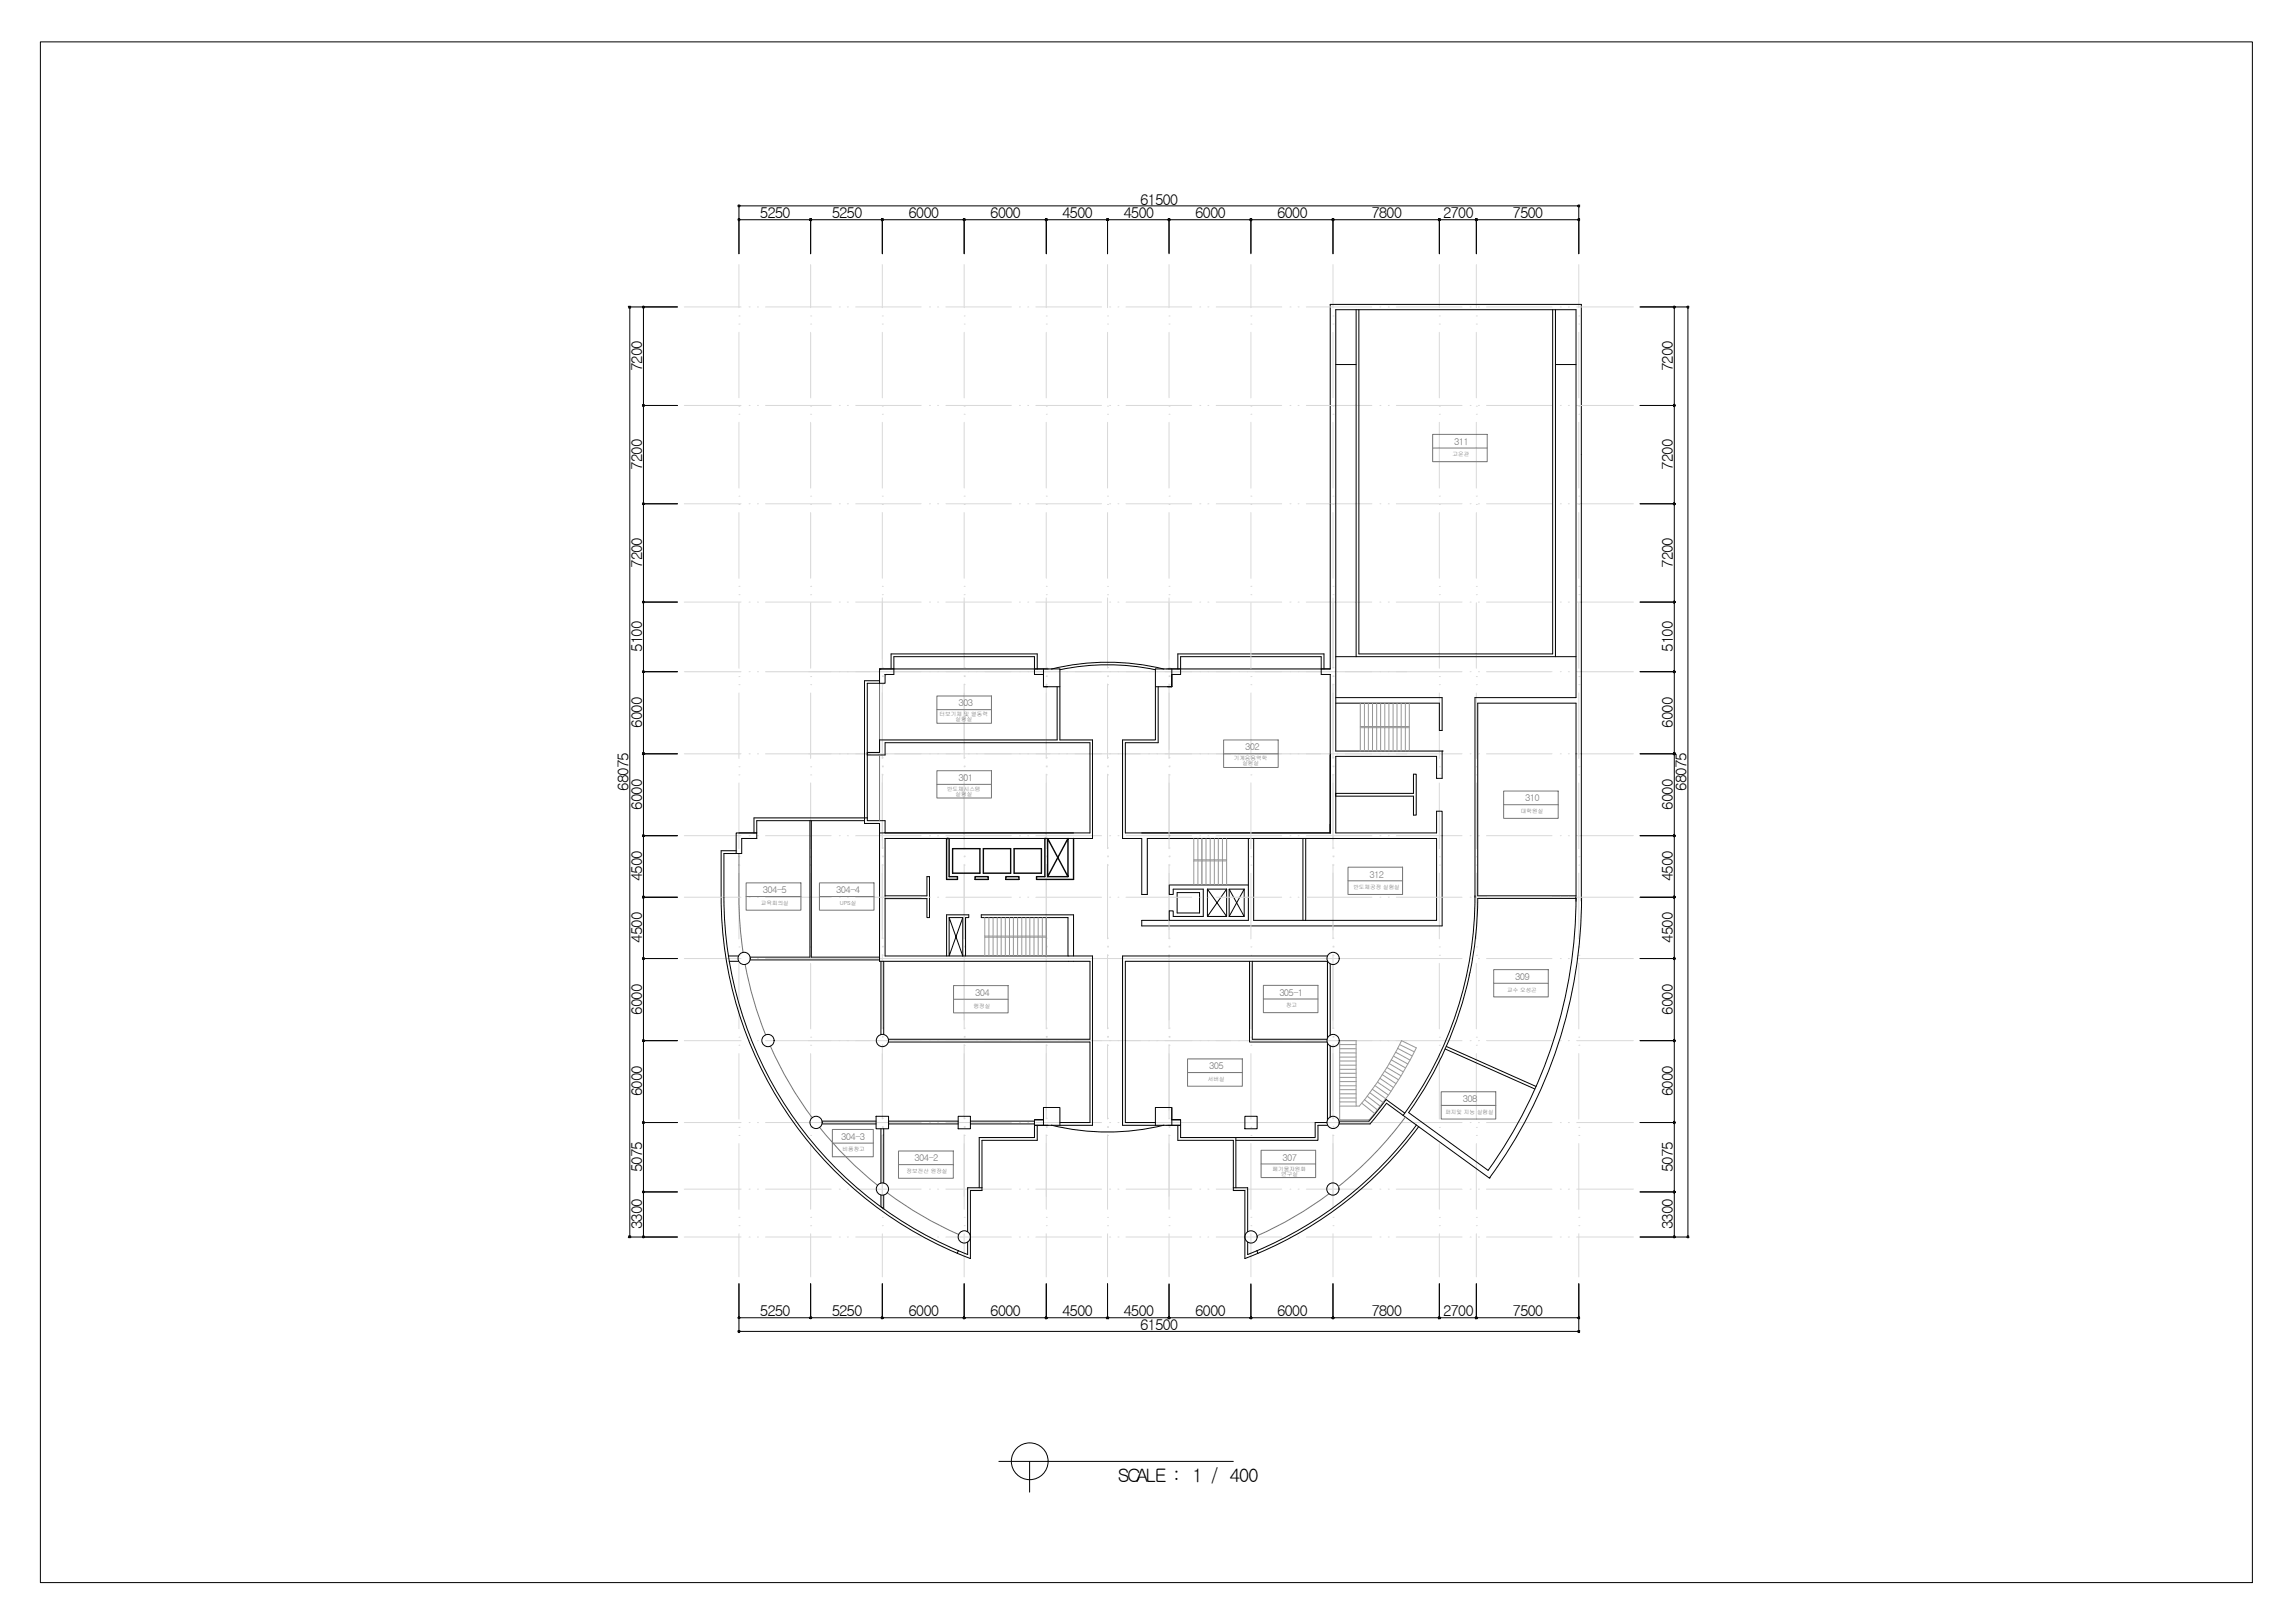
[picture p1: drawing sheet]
<svg xmlns="http://www.w3.org/2000/svg" width="420mm" height="297mm" viewBox="0 0 420 297" stroke-linecap="round" stroke-linejoin="round" font-family="sans-serif">
<defs><g id="words">
<text font-size="3.4" x="204.6" y="271.2">SCALE : 1 / 400</text>
<g font-size="2.7">
<text x="139.1" y="40">5250</text>
<text x="152.3" y="40">5250</text>
<text x="166.3" y="40">6000</text>
<text x="181.3" y="40">6000</text>
<text x="194.5" y="40">4500</text>
<text x="205.7" y="40">4500</text>
<text x="208.7" y="37.5">61500</text>
<text x="218.8" y="40">6000</text>
<text x="233.8" y="40">6000</text>
<text x="251.1" y="40">7800</text>
<text x="264.2" y="40">2700</text>
<text x="276.9" y="40">7500</text>
<text x="117.5" y="67.9" transform="rotate(-90 117.5 67.9)">7200</text>
<text x="306.3" y="67.9" transform="rotate(-90 306.3 67.9)">7200</text>
<text x="117.5" y="85.9" transform="rotate(-90 117.5 85.9)">7200</text>
<text x="306.3" y="85.9" transform="rotate(-90 306.3 85.9)">7200</text>
<text x="117.5" y="103.9" transform="rotate(-90 117.5 103.9)">7200</text>
<text x="306.3" y="103.9" transform="rotate(-90 306.3 103.9)">7200</text>
<text x="117.5" y="119.3" transform="rotate(-90 117.5 119.3)">5100</text>
<text x="306.3" y="119.3" transform="rotate(-90 306.3 119.3)">5100</text>
<text x="117.5" y="133.2" transform="rotate(-90 117.5 133.2)">6000</text>
<text x="306.3" y="133.2" transform="rotate(-90 306.3 133.2)">6000</text>
<text x="115" y="144.7" transform="rotate(-90 115 144.7)">68075</text>
<text x="117.5" y="148.2" transform="rotate(-90 117.5 148.2)">6000</text>
<text x="306.3" y="148.2" transform="rotate(-90 306.3 148.2)">6000</text>
<text x="308.8" y="144.7" transform="rotate(-90 308.8 144.7)">68075</text>
<text x="117.5" y="161.2" transform="rotate(-90 117.5 161.2)">4500</text>
<text x="306.3" y="161.2" transform="rotate(-90 306.3 161.2)">4500</text>
<text x="117.5" y="172.5" transform="rotate(-90 117.5 172.5)">4500</text>
<text x="306.3" y="172.5" transform="rotate(-90 306.3 172.5)">4500</text>
<text x="117.5" y="185.7" transform="rotate(-90 117.5 185.7)">6000</text>
<text x="306.3" y="185.7" transform="rotate(-90 306.3 185.7)">6000</text>
<text x="117.5" y="200.7" transform="rotate(-90 117.5 200.7)">6000</text>
<text x="306.3" y="200.7" transform="rotate(-90 306.3 200.7)">6000</text>
<text x="117.5" y="214.5" transform="rotate(-90 117.5 214.5)">5075</text>
<text x="306.3" y="214.5" transform="rotate(-90 306.3 214.5)">5075</text>
<text x="117.5" y="225" transform="rotate(-90 117.5 225)">3300</text>
<text x="306.3" y="225" transform="rotate(-90 306.3 225)">3300</text>
<text x="139.1" y="240.9">5250</text>
<text x="152.3" y="240.9">5250</text>
<text x="166.3" y="240.9">6000</text>
<text x="181.3" y="240.9">6000</text>
<text x="194.5" y="240.9">4500</text>
<text x="205.7" y="240.9">4500</text>
<text x="208.7" y="243.5">61500</text>
<text x="218.8" y="240.9">6000</text>
<text x="233.8" y="240.9">6000</text>
<text x="251.1" y="240.9">7800</text>
<text x="264.2" y="240.9">2700</text>
<text x="276.9" y="240.9">7500</text>
</g>
<g font-size="1.7" fill="#757575">
<text x="266.2" y="81.4">311</text>
<text x="175.5" y="129.3">303</text>
<text x="228" y="137.3">302</text>
<text x="175.5" y="143">301</text>
<text x="279.2" y="146.7">310</text>
<text x="250.7" y="160.6">312</text>
<text x="139.6" y="163.5">304-5</text>
<text x="153.1" y="163.5">304-4</text>
<text x="277.4" y="179.4">309</text>
<text x="178.5" y="182.3">304</text>
<text x="234.2" y="182.2">305-1</text>
<text x="221.3" y="195.7">305</text>
<text x="267.8" y="201.7">308</text>
<text x="154" y="208.6">304-3</text>
<text x="167.4" y="212.5">304-2</text>
<text x="234.8" y="212.4">307</text>
</g>
<g font-size="1" fill="#757575">
<text x="265.9" y="83.5">고운관</text>
<text x="172" y="131">터보기체 및 열동력</text>
<text x="174.9" y="132">실험실</text>
<text x="225.9" y="139.1">기계응용역학</text>
<text x="227.4" y="140.1">실험실</text>
<text x="173.4" y="144.7">반도체시스템</text>
<text x="174.9" y="145.7">실험실</text>
<text x="278.5" y="148.8">대학원실</text>
<text x="139.3" y="165.7">교육회의실</text>
<text x="153.7" y="165.7">UPS실</text>
<text x="247.8" y="162.8">반도체공정 실험실</text>
<text x="178.3" y="184.4">행정실</text>
<text x="235.4" y="184.4">창고</text>
<text x="275.9" y="181.5">교수 오성곤</text>
<text x="221.1" y="197.9">서버실</text>
<text x="264.6" y="203.9">퍼지및 지능 실험실</text>
<text x="154.2" y="210.7">비품창고</text>
<text x="166" y="214.7">정보전산 원장실</text>
<text x="233" y="214.2">폐기물자원화</text>
<text x="234.6" y="215.3">연구실</text>
</g>
</g></defs>
<!-- layer: WALL -->
<g fill="none" stroke="#000" stroke-width=".18">
<path d="M248.3 56.7v63.5M248.8 56.7v63h35.5v-63M284.8 56.7v63.5M244.5 66.7h3.8M284.8 66.7h3.7M161.1 122.5h.1M162 123.4v1.7h-1v-2.7h33v13h6v18.1h-38v21.5h38v31h-10.6h2.4M162 123.5h.1M162 123.4h1.6M163.6 122.4v1h-1.6M191 122.4v3.3h3M191.8 122.4h-2.4v1h1.6v2.3h.8"/>
<path d="M193.5 125.7v9.7h-32.5v2.3h-2.2v.5h3.2v-2.3h37.5v16.5h-37.5M211.5 125.7h3h-.7M212 125.7v10.2h-6v16.5h37.5v-1.6M213.8 122.4h2.3v1h-1.6M214.5 122.4v3.3v-2.3M214.5 123.4h1.6M241.9 123.4h1.6M243.5 123.4v29v-14.2M243.5 122.4h-1.6v1h1.6M243.5 122.4h-32v13h-6v18.1h3.5v10.2h1v-10.2h53v14.9h-33.5v-14.9M243.5 122.4v-66.7h46v109.2M244.5 127.7h19.5v6h-.5v-5h-19"/>
<path d="M244.5 120.2h44M264 137.5v5h-1v-4.1h-18.5v14h18.5v-3.9h1v21h-55v-1.1h19.5v-14.9M264 137.5h.1M264 137.5h-19.5v-80.8h44v71h-18.5v36.5M134.8 152.4h3.7v1.1h-2.7v2.7h-1zM135.3 152.4h3.2M135.8 153.5h2.7M148.3 150.2v25h-11M148.5 150.2v25h12.5M161 152.4h1v-2.2h-3.2v-.5h-.5v1h2.7v25.2h38.5v14.3h-36.9M238.5 153.5v14.9M239 153.5v14.9"/>
<path d="M244.5 145.2h14.3v-3.5h.5v7.5h-.5v-3.5h-14.3M133.4 175h1.8M133.5 175.9h1.7M137.3 175.7h23.7M161.3 175.9v13.5M161.8 175.9v13.5M162 164h7.7v-3.6h.5v7.5h-.5v-3.4h-7.7M173.3 175v-7.6h4.1v.5h-.6v7.1M173.8 167.9h2.5l-2.5 7.1v-7.1l2.5 7.1v-7.1M195.5 175v-7.1h-15.9v-.5h16.9v7.6M215.5 163.4h4.1v3.7h-4.1zM221.1 162.7l3.5 5h-3.5l3.5-5"/>
<path d="M221.1 162.7h3.5M221.1 162.7v5M224.6 162.7v5M225 162.7v5M227.8 162.7h-2.8l2.8 5h-2.8M227.8 162.7l-2.8 5M227.8 162.7v5M228.5 162h-14.4v1.7h.7v-1h5.5v5h-5.5v-1h-.7v1.8M228.8 175.9v14.8h14.1M229.3 175.9v14.3h13.6M243 175h-37.5v31h10.6v-1.1h-1.6M243.5 176.4v13"/>
<path d="M268.8 178.2h.1M270 163.9a67.2 67.2 0 0 1-13.1 40.2M270.3 164.2h.1M270.5 164.4a67.8 67.8 0 0 1-12.6 39.2M270.5 164.4h18M288.5 164.2a85.7 85.7 0 0 1-16.1 50l-14.5-10.6M288.5 164h-18v-35.3h18v36.2M289.5 164.2a86.8 86.8 0 0 1-16.8 51.4M162.6 190.7h36.9v14.7h-5.5M243 189.9v-14h-37v29.5h5.5M243 190.9v14M243.5 191.4v13"/>
<path d="M264.6 192l16.4 7.3M264.8 191.5l16.4 7.3M150.5 205.7h9.9M150.5 205.2h9.9M160.4 204.3h2.3v2.3h-2.3zM161.3 218.7v2.2l.5 .3v-2.5M161.3 206.6v9.9M161.8 206.6v9.9M162.7 205.7h12.7M162.7 205.2h12.7M175.4 204.3h2.3v2.3h-2.3zM177.7 205.7h11.7"/>
<path d="M177.7 205.2h11.7M189.4 204.9h1.6M191 204.9h-1.6v1.1M191 204.9v-2.2v3.3M191.8 202.7h-.8h3v3.3M211.5 206v-3.3h3v3.3M213.8 202.7h.7v2.2M213.8 206h2.3M214.5 204.9h1.6M227.9 204.3h2.3v2.3h-2.3zM242.9 205.4h-2.1v2.8h-14.5M243 206h-1.7v2.7h-15"/>
<path d="M245.1 205.7h5.8M245.1 205.2h5.5M253.7 201.2l3.5 2.5M253.8 201.2l-3.2 4M253.8 201.9l-3 3.8M253.9 201.9l18.8 13.7M272.7 215.6h.1M177.2 227.3v2.3l-1.7-.7-.3 .5M177.2 225.4v-8h2.6v.5h-2.1v12.4l-2.4-.9M228.4 225.4v-8h-2.6v.5h2.1v12.4l2.4-.9M228.4 227.3v2.3l1.7-.7M230.1 228.9l.2 .5"/>
<circle cx="136.2" cy="175.4" r="1.12"/>
<circle cx="244.1" cy="175.4" r="1.12"/>
<circle cx="140.6" cy="190.4" r="1.12"/>
<circle cx="161.6" cy="190.4" r="1.12"/>
<circle cx="244.1" cy="190.4" r="1.12"/>
<circle cx="149.4" cy="205.4" r="1.12"/>
<circle cx="161.6" cy="217.6" r="1.12"/>
<circle cx="244" cy="217.6" r="1.12"/>
<circle cx="244.1" cy="205.4" r="1.12"/>
<circle cx="176.5" cy="226.4" r="1.12"/>
<circle cx="229" cy="226.4" r="1.12"/>
</g>
<!-- layer: CEN -->
<g fill="none" stroke="#d9d9d9" stroke-width=".18">
<path d="M125.3 56.2h10.4M135.3 59.3h.1M135.3 57.8h.1M135.3 48.4v7.9M137.1 56.2h.1M138.7 56.2h.1M140.2 56.2h12M148.4 59.3h.1M148.4 57.8h.1M148.4 48.4v7.9M153.7 56.2h.1M155.1 56.2h.1"/>
<path d="M156.7 56.2h11.9M161.5 59.3h.1M161.5 57.8h.1M161.5 48.4v7.9M170.2 56.2h.1M171.6 56.2h.1M173.2 56.2h12M176.5 59.3h.1M176.5 57.8h.1M176.5 48.4v7.9M186.6 56.2h.1M188.2 56.2h.1"/>
<path d="M189.6 56.2h12.1M191.5 59.3h.1M191.5 57.8h.1M191.5 48.4v7.9M202.8 59.3h.1M202.8 57.8h.1M202.8 48.4v7.9M203.1 56.2h.1M204.7 56.2h.1M206.1 56.2h12.1M214 59.3h.1M214 57.8h.1"/>
<path d="M214 48.4v7.9M219.7 56.2h.1M221.1 56.2h.1M222.7 56.2h11.9M229 59.3h.1M229 57.8h.1M229 48.4v7.9M236.2 56.2h.1M237.6 56.2h.1M239.2 56.2h11.9M244 59.3h.1M244 57.8h.1"/>
<path d="M244 48.4v7.9M252.6 56.2h.1M254.2 56.2h.1M255.6 56.2h12.1M263.5 59.3h.1M263.5 57.8h.1M263.5 48.4v7.9M269.1 56.2h.1M270.3 59.3h.1M270.3 57.8h.1M270.3 48.4v7.9M270.7 56.2h.1"/>
<path d="M272.1 56.2h12M285.7 56.2h.1M287.1 56.2h.1M288.7 56.2h10.3M289 59.3h.1M289 57.8h.1M289 48.4v7.9M125.3 74.2h10.4M135.3 75.8h.1M135.3 74.3h.1M135.3 60.8v12M135.3 77.3v12"/>
<path d="M137.1 74.2h.1M138.7 74.2h.1M140.2 74.2h12M148.4 75.8h.1M148.4 74.3h.1M148.4 60.8v12M148.4 77.3v12M153.7 74.2h.1M155.1 74.2h.1M156.7 74.2h11.9M161.5 75.8h.1M161.5 74.3h.1"/>
<path d="M161.5 60.8v12M161.5 77.3v12M170.2 74.2h.1M171.6 74.2h.1M173.2 74.2h12M176.5 75.8h.1M176.5 74.3h.1M176.5 60.8v12M176.5 77.3v12M186.6 74.2h.1M188.2 74.2h.1M189.6 74.2h12.1"/>
<path d="M191.5 75.8h.1M191.5 74.3h.1M191.5 60.8v12M191.5 77.3v12M202.8 75.8h.1M202.8 74.3h.1M202.8 60.8v12M202.8 77.3v12M203.1 74.2h.1M204.7 74.2h.1M206.1 74.2h12.1M214 75.8h.1"/>
<path d="M214 74.3h.1M214 60.8v12M214 77.3v12M219.7 74.2h.1M221.1 74.2h.1M222.7 74.2h11.9M229 75.8h.1M229 74.3h.1M229 60.8v12M229 77.3v12M236.2 74.2h.1M237.6 74.2h.1"/>
<path d="M239.2 74.2h11.9M244 75.8h.1M244 74.3h.1M244 60.8v12M244 77.3v12M252.6 74.2h.1M254.2 74.2h.1M255.6 74.2h12.1M263.5 75.8h.1M263.5 74.3h.1M263.5 60.8v12M263.5 77.3v12"/>
<path d="M269.1 74.2h.1M270.3 75.8h.1M270.3 74.3h.1M270.3 60.8v12M270.3 77.3v12M270.7 74.2h.1M272.1 74.2h12M285.7 74.2h.1M287.1 74.2h.1M288.7 74.2h10.3M289 75.8h.1M289 74.3h.1"/>
<path d="M289 60.8v12M289 77.3v12M125.3 92.2h10.4M135.3 92.3h.1M135.3 90.8h.1M135.3 93.8v12M137.1 92.2h.1M138.7 92.2h.1M140.2 92.2h12M148.4 92.3h.1M148.4 90.8h.1M148.4 93.8v12"/>
<path d="M153.7 92.2h.1M155.1 92.2h.1M156.7 92.2h11.9M161.5 92.3h.1M161.5 90.8h.1M161.5 93.8v12M170.2 92.2h.1M171.6 92.2h.1M173.2 92.2h12M176.5 92.3h.1M176.5 90.8h.1M176.5 93.8v12"/>
<path d="M186.6 92.2h.1M188.2 92.2h.1M189.6 92.2h12.1M191.5 92.3h.1M191.5 90.8h.1M191.5 93.8v12M202.8 92.3h.1M202.8 90.8h.1M202.8 93.8v12M203.1 92.2h.1M204.7 92.2h.1M206.1 92.2h12.1"/>
<path d="M214 92.3h.1M214 90.8h.1M214 93.8v12M219.7 92.2h.1M221.1 92.2h.1M222.7 92.2h11.9M229 92.3h.1M229 90.8h.1M229 93.8v12M236.2 92.2h.1M237.6 92.2h.1M239.2 92.2h11.9"/>
<path d="M244 92.3h.1M244 90.8h.1M244 93.8v12M252.6 92.2h.1M254.2 92.2h.1M255.6 92.2h12.1M263.5 92.3h.1M263.5 90.8h.1M263.5 93.8v12M269.1 92.2h.1M270.3 92.3h.1M270.3 90.8h.1"/>
<path d="M270.3 93.8v12M270.7 92.2h.1M272.1 92.2h12M285.7 92.2h.1M287.1 92.2h.1M288.7 92.2h10.3M289 92.3h.1M289 90.8h.1M289 93.8v12M125.3 110.2h10.4M135.3 108.8h.1M135.3 107.3h.1"/>
<path d="M135.3 110.3v12M137.1 110.2h.1M138.7 110.2h.1M140.2 110.2h12M148.4 108.8h.1M148.4 107.3h.1M148.4 110.3v12M153.7 110.2h.1M155.1 110.2h.1M156.7 110.2h11.9M161.5 108.8h.1M161.5 107.3h.1"/>
<path d="M161.5 109.4v12.9M170.2 110.2h.1M171.6 110.2h.1M173.2 110.2h12M176.5 108.8h.1M176.5 107.3h.1M176.5 109.4v12.9M186.6 110.2h.1M188.2 110.2h.1M189.6 110.2h12.1M191.5 108.8h.1M191.5 107.3h.1"/>
<path d="M191.5 109.4v12.9M202.8 108.8h.1M202.8 107.3h.1M202.8 109.4v12.9M203.1 110.2h.1M204.7 110.2h.1M206.1 110.2h12.1M214 108.8h.1M214 107.3h.1M214 109.4v12.9M219.7 110.2h.1M221.1 110.2h.1"/>
<path d="M222.7 110.2h11.9M229 108.8h.1M229 107.3h.1M229 110.3v12M236.2 110.2h.1M237.6 110.2h.1M239.2 110.2h11.9M244 108.8h.1M244 107.3h.1M244 109.4v12.9M252.6 110.2h.1M254.2 110.2h.1"/>
<path d="M255.6 110.2h12.1M263.5 108.8h.1M263.5 107.3h.1M263.5 110.3v12M269.1 110.2h.1M270.3 108.8h.1M270.3 107.3h.1M270.3 110.3v12M270.7 110.2h.1M272.1 110.2h12M285.7 110.2h.1M287.1 110.2h.1"/>
<path d="M288.7 110.2h10.3M289 108.8h.1M289 107.3h.1M289 110.3v12M125.3 138h10.4M125.3 122.9h10.4M135.3 125.3h.1M135.3 123.8h.1M135.3 126.8v12M137.1 122.9h.1M137.1 138h.1M138.7 122.9h.1"/>
<path d="M138.7 138h.1M140.2 138h127.5M140.2 122.9h127.5M148.4 125.3h.1M148.4 123.8h.1M148.4 126.8v12M153.7 122.9h.1M153.7 138h.1M155.1 122.9h.1M155.1 138h.1M160.8 138h.1M160.8 122.9h.1"/>
<path d="M161.5 125.3h.1M161.5 123.8h.1M161.5 138.7h.1M161.5 123.7h.1M161.5 122.2h.1M161.5 125.2v13.6M162.3 138h.1M162.3 122.9h.1M170.2 122.9h.1M170.2 138h.1M171.6 122.9h.1M171.6 138h.1"/>
<path d="M176.5 125.3h.1M176.5 123.8h.1M176.5 138.7h.1M176.5 123.7h.1M176.5 122.2h.1M176.5 125.2v13.6M177.3 138h.1M177.3 122.9h.1M178.8 138h.1M178.8 122.9h.1M186.6 122.9h.1M186.6 138h.1"/>
<path d="M188.2 122.9h.1M188.2 138h.1M191.5 125.3h.1M191.5 123.8h.1M191.5 138.7h.1M191.5 123.7h.1M191.5 122.2h.1M191.5 125.2v13.6M193.8 138h.1M193.8 122.9h.1M195.3 138h.1M195.3 122.9h.1"/>
<path d="M202.8 125.3h.1M202.8 123.8h.1M202.8 138.7h.1M202.8 123.7h.1M202.8 122.2h.1M202.8 125.2v13.6M203.1 122.9h.1M203.1 138h.1M204.7 122.9h.1M204.7 138h.1M210.3 138h.1M210.3 122.9h.1"/>
<path d="M211.8 138h.1M211.8 122.9h.1M214 125.3h.1M214 123.8h.1M214 138.7h.1M214 123.7h.1M214 122.2h.1M214 125.2v13.6M219.7 122.9h.1M219.7 138h.1M221.1 122.9h.1M221.1 138h.1"/>
<path d="M226.8 138h.1M226.8 122.9h.1M228.3 138h.1M228.3 122.9h.1M229 125.3h.1M229 123.8h.1M229 126.8v12M236.2 122.9h.1M236.2 138h.1M237.6 122.9h.1M237.6 138h.1M243.3 138h.1"/>
<path d="M243.3 122.9h.1M244 125.3h.1M244 123.8h.1M244 138.7h.1M244 123.7h.1M244 122.2h.1M244 125.2v13.6M244.8 138h.1M244.8 122.9h.1M252.6 122.9h.1M252.6 138h.1M254.2 122.9h.1"/>
<path d="M254.2 138h.1M263.5 125.3h.1M263.5 123.8h.1M263.5 126.8v12M269.1 122.9h.1M269.1 138h.1M270.3 125.3h.1M270.3 123.8h.1M270.3 126.8v12M270.7 122.9h.1M270.7 138h.1M272.1 138h12"/>
<path d="M272.1 122.9h12M285.7 122.9h.1M285.7 138h.1M287.1 122.9h.1M287.1 138h.1M288.7 138h10.3M288.7 122.9h10.3M289 125.3h.1M289 123.8h.1M289 126.8v12M125.3 153h10.4M135.3 158.3h.1"/>
<path d="M135.3 156.8h.1M135.3 141.8h.1M135.3 140.3h.1M135.3 143.3v12M135.3 159.8v12M137.1 153h.1M138.7 153h.1M140.2 153h12M148.4 158.3h.1M148.4 156.8h.1M148.4 141.8h.1M148.4 140.3h.1"/>
<path d="M148.4 143.3v12M148.4 159.8v12M153.7 153h.1M155.1 153h.1M156.7 153h11.9M161.5 158.3h.1M161.5 156.8h.1M161.5 141.8h.1M161.5 140.3h.1M161.5 156.7h.1M161.5 155.2h.1M161.5 140.2h.1"/>
<path d="M161.5 141.7v13.6M161.5 158.2v13.6M170.2 153h.1M171.6 153h.1M173.2 153h12M176.5 158.3h.1M176.5 156.8h.1M176.5 141.8h.1M176.5 140.3h.1M176.5 156.7h.1M176.5 155.2h.1M176.5 140.2h.1"/>
<path d="M176.5 141.7v13.6M176.5 158.2v13.6M186.6 153h.1M188.2 153h.1M189.6 153h12.1M191.5 158.3h.1M191.5 156.8h.1M191.5 141.8h.1M191.5 140.3h.1M191.5 156.7h.1M191.5 155.2h.1M191.5 140.2h.1"/>
<path d="M191.5 141.7v13.6M191.5 158.2v13.6M202.8 158.3h.1M202.8 156.8h.1M202.8 141.8h.1M202.8 140.3h.1M202.8 156.7h.1M202.8 155.2h.1M202.8 140.2h.1M202.8 141.7v13.6M202.8 158.2v13.6M203.1 153h.1"/>
<path d="M204.7 153h.1M206.1 153h12.1M214 158.3h.1M214 156.8h.1M214 141.8h.1M214 140.3h.1M214 156.7h.1M214 155.2h.1M214 140.2h.1M214 141.7v13.6M214 158.2v13.6M219.7 153h.1"/>
<path d="M221.1 153h.1M222.7 153h11.9M229 158.3h.1M229 156.8h.1M229 141.8h.1M229 140.3h.1M229 143.3v12M229 159.8v12M236.2 153h.1M237.6 153h.1M239.2 153h11.9M244 158.3h.1"/>
<path d="M244 156.8h.1M244 141.8h.1M244 140.3h.1M244 156.7h.1M244 155.2h.1M244 140.2h.1M244 141.7v13.6M244 158.2v13.6M252.6 153h.1M254.2 153h.1M255.6 153h12.1M263.5 158.3h.1"/>
<path d="M263.5 156.8h.1M263.5 141.8h.1M263.5 140.3h.1M263.5 143.3v12M263.5 159.8v12M269.1 153h.1M270.3 158.3h.1M270.3 156.8h.1M270.3 141.8h.1M270.3 140.3h.1M270.3 143.3v12M270.3 159.8v12"/>
<path d="M270.7 153h.1M272.1 153h12M285.7 153h.1M287.1 153h.1M288.7 153h10.3M289 158.3h.1M289 156.8h.1M289 141.8h.1M289 140.3h.1M289 143.3v12M289 159.8v12M125.3 175.4h10.4"/>
<path d="M125.3 164.2h10.4M135.3 174.8h.1M135.3 173.3h.1M135.3 176.3v12M137.1 175.4h.1M137.1 164.2h.1M138.7 175.4h.1M138.7 164.2h.1M140.2 175.4h127.5M140.2 164.2h12M148.4 174.8h.1M148.4 173.3h.1"/>
<path d="M148.4 176.3v12M153.7 175.4h.1M153.7 164.2h.1M155.1 175.4h.1M155.1 164.2h.1M156.7 164.2h11.9M160.8 175.4h.1M161.5 174.8h.1M161.5 173.3h.1M161.5 173.2h.1M161.5 171.7h.1M161.5 174.7v13.6"/>
<path d="M162.3 175.4h.1M170.2 175.4h.1M170.2 164.2h.1M171.6 175.4h.1M171.6 164.2h.1M173.2 164.2h12M176.5 174.8h.1M176.5 173.3h.1M176.5 173.2h.1M176.5 171.7h.1M176.5 174.7v13.6M177.3 175.4h.1"/>
<path d="M178.8 175.4h.1M186.6 175.4h.1M186.6 164.2h.1M188.2 175.4h.1M188.2 164.2h.1M189.6 164.2h12.1M191.5 174.8h.1M191.5 173.3h.1M191.5 173.2h.1M191.5 171.7h.1M191.5 174.7v13.6M193.8 175.4h.1"/>
<path d="M195.3 175.4h.1M202.8 174.8h.1M202.8 173.3h.1M202.8 173.2h.1M202.8 171.7h.1M202.8 174.7v13.6M203.1 175.4h.1M203.1 164.2h.1M204.7 175.4h.1M204.7 164.2h.1M206.1 164.2h12.1M210.3 175.4h.1"/>
<path d="M211.8 175.4h.1M214 174.8h.1M214 173.3h.1M214 173.2h.1M214 171.7h.1M214 174.7v13.6M219.7 175.4h.1M219.7 164.2h.1M221.1 175.4h.1M221.1 164.2h.1M222.7 164.2h11.9M226.8 175.4h.1"/>
<path d="M228.3 175.4h.1M229 174.8h.1M229 173.3h.1M229 176.3v12M236.2 175.4h.1M236.2 164.2h.1M237.6 175.4h.1M237.6 164.2h.1M239.2 164.2h11.9M243.3 175.4h.1M244 174.8h.1M244 173.3h.1"/>
<path d="M244 173.2h.1M244 171.7h.1M244 174.7v13.6M244.8 175.4h.1M252.6 175.4h.1M252.6 164.2h.1M254.2 175.4h.1M254.2 164.2h.1M255.6 164.2h12.1M263.5 174.8h.1M263.5 173.3h.1M263.5 176.3v12"/>
<path d="M269.1 175.4h.1M269.1 164.2h.1M270.3 174.8h.1M270.3 173.3h.1M270.3 176.3v12M270.7 175.4h.1M270.7 164.2h.1M272.1 175.4h12M272.1 164.2h12M285.7 175.4h.1M285.7 164.2h.1M287.1 175.4h.1"/>
<path d="M287.1 164.2h.1M288.7 175.4h10.3M288.7 164.2h10.3M289 174.8h.1M289 173.3h.1M289 176.3v12M125.3 190.5h10.4M135.3 191.3h.1M135.3 189.8h.1M135.3 192.8v12M137.1 190.5h.1M138.7 190.5h.1"/>
<path d="M140.2 190.5h127.5M148.4 191.3h.1M148.4 189.8h.1M148.4 192.8v12M153.7 190.5h.1M155.1 190.5h.1M160.8 190.5h.1M161.5 191.3h.1M161.5 189.8h.1M161.5 189.7h.1M161.5 188.2h.1M161.5 191.2v13.6"/>
<path d="M162.3 190.5h.1M170.2 190.5h.1M171.6 190.5h.1M176.5 191.3h.1M176.5 189.8h.1M176.5 189.7h.1M176.5 188.2h.1M176.5 191.2v13.6M177.3 190.5h.1M178.8 190.5h.1M186.6 190.5h.1M188.2 190.5h.1"/>
<path d="M191.5 191.3h.1M191.5 189.8h.1M191.5 189.7h.1M191.5 188.2h.1M191.5 191.2v13.6M193.8 190.5h.1M195.3 190.5h.1M202.8 191.3h.1M202.8 189.8h.1M202.8 189.7h.1M202.8 188.2h.1M202.8 191.2v13.6"/>
<path d="M203.1 190.5h.1M204.7 190.5h.1M210.3 190.5h.1M211.8 190.5h.1M214 191.3h.1M214 189.8h.1M214 189.7h.1M214 188.2h.1M214 191.2v13.6M219.7 190.5h.1M221.1 190.5h.1M226.8 190.5h.1"/>
<path d="M228.3 190.5h.1M229 191.3h.1M229 189.8h.1M229 192.8v12M236.2 190.5h.1M237.6 190.5h.1M243.3 190.5h.1M244 191.3h.1M244 189.8h.1M244 189.7h.1M244 188.2h.1M244 191.2v13.6"/>
<path d="M244.8 190.5h.1M252.6 190.5h.1M254.2 190.5h.1M263.5 191.3h.1M263.5 189.8h.1M263.5 192.8v12M269.1 190.5h.1M270.3 191.3h.1M270.3 189.8h.1M270.3 192.8v12M270.7 190.5h.1M272.1 190.5h12"/>
<path d="M285.7 190.5h.1M287.1 190.5h.1M288.7 190.5h10.3M289 191.3h.1M289 189.8h.1M289 192.8v12M125.3 205.4h10.4M125.3 217.6h10.4M135.3 207.8h.1M135.3 206.3h.1M135.3 209.3v12M137.1 205.4h.1"/>
<path d="M137.1 217.6h.1M138.7 205.4h.1M138.7 217.6h.1M140.2 205.4h28.4M140.2 217.6h12M148.4 207.8h.1M148.4 206.3h.1M148.4 209.3v12M153.7 205.4h.1M153.7 217.6h.1M155.1 205.4h.1M155.1 217.6h.1"/>
<path d="M156.7 217.6h11.9M161.5 207.8h.1M161.5 206.3h.1M161.5 206.2h.1M161.5 204.7h.1M161.5 207.7v13.6M170.2 205.4h.1M170.2 217.6h.1M171.6 205.4h.1M171.6 217.6h.1M173.2 205.4h12M173.2 217.6h12"/>
<path d="M176.5 207.8h.1M176.5 206.3h.1M176.5 206.2h.1M176.5 204.7h.1M176.5 207.7v13.6M186.6 205.4h.1M186.6 217.6h.1M188.2 205.4h.1M188.2 217.6h.1M189.6 205.4h12.1M189.6 217.6h12.1M191.5 207.8h.1"/>
<path d="M191.5 206.3h.1M191.5 206.2h.1M191.5 204.7h.1M191.5 207.7v13.6M202.8 207.8h.1M202.8 206.3h.1M202.8 206.2h.1M202.8 204.7h.1M202.8 207.7v13.6M203.1 205.4h.1M203.1 217.6h.1M204.7 205.4h.1"/>
<path d="M204.7 217.6h.1M206.1 205.4h61.6M206.1 217.6h12.1M214 207.8h.1M214 206.3h.1M214 206.2h.1M214 204.7h.1M214 207.7v13.6M219.7 205.4h.1M219.7 217.6h.1M221.1 205.4h.1M221.1 217.6h.1"/>
<path d="M222.7 217.6h11.9M227.4 205.4h.1M228.8 205.4h.1M229 207.8h.1M229 206.3h.1M229 209.3v12M236.2 205.4h.1M236.2 217.6h.1M237.6 205.4h.1M237.6 217.6h.1M239.2 217.6h11.9M243.8 205.4h.1"/>
<path d="M244 207.8h.1M244 206.3h.1M244 206.2h.1M244 204.7h.1M244 207.7v13.6M245.3 205.4h.1M252.6 205.4h.1M252.6 217.6h.1M254.2 205.4h.1M254.2 217.6h.1M255.6 217.6h12.1M263.5 207.8h.1"/>
<path d="M263.5 206.3h.1M263.5 209.3v12M269.1 205.4h.1M269.1 217.6h.1M270.3 207.8h.1M270.3 206.3h.1M270.3 209.3v12M270.7 205.4h.1M270.7 217.6h.1M272.1 205.4h12M272.1 217.6h12M285.7 205.4h.1"/>
<path d="M285.7 217.6h.1M287.1 205.4h.1M287.1 217.6h.1M288.7 205.4h10.3M288.7 217.6h10.3M289 207.8h.1M289 206.3h.1M289 209.3v12M125.3 226.4h10.4M135.3 224.3h.1M135.3 222.8h.1M135.3 225.8v7.9"/>
<path d="M137.1 226.4h.1M138.7 226.4h.1M140.2 226.4h12M148.4 224.3h.1M148.4 222.8h.1M148.4 225.8v7.9M153.7 226.4h.1M155.1 226.4h.1M156.7 226.4h11.9M161.5 224.3h.1M161.5 222.8h.1M161.5 225.8v7.9"/>
<path d="M170.2 226.4h.1M171.6 226.4h.1M173.2 226.4h12M176.5 224.3h.1M176.5 222.8h.1M176.5 225.8v7.9M186.6 226.4h.1M188.2 226.4h.1M189.6 226.4h12.1M191.5 224.3h.1M191.5 222.8h.1M191.5 225.8v7.9"/>
<path d="M202.8 224.3h.1M202.8 222.8h.1M202.8 225.8v7.9M203.1 226.4h.1M204.7 226.4h.1M206.1 226.4h12.1M214 224.3h.1M214 222.8h.1M214 225.8v7.9M219.7 226.4h.1M221.1 226.4h.1M222.7 226.4h11.9"/>
<path d="M229 224.3h.1M229 222.8h.1M229 225.8v7.9M236.2 226.4h.1M237.6 226.4h.1M239.2 226.4h11.9M244 224.3h.1M244 222.8h.1M244 225.8v7.9M252.6 226.4h.1M254.2 226.4h.1M255.6 226.4h12.1"/>
<path d="M263.5 224.3h.1M263.5 222.8h.1M263.5 225.8v7.9M269.1 226.4h.1M270.3 224.3h.1M270.3 222.8h.1M270.3 225.8v7.9M270.7 226.4h.1M272.1 226.4h12M285.7 226.4h.1M287.1 226.4h.1M288.7 226.4h10.3"/>
<path d="M289 224.3h.1M289 222.8h.1M289 225.8v7.9"/>
</g>
<!-- layer: Z_INTERIOR -->
<path d="M161 125.1v10.3M161 138.2v12M163.6 122.4h26.3M216.1 122.4h25.8M135.3 156.2v8M135.3 164.2l.2 5.1 .5 5M136.4 176.5a67.5 67.5 0 0 0 3.8 12.9M141 191.5a67.5 67.5 0 0 0 7.7 13.1M150.1 206.3a67.5 67.5 0 0 0 10.6 10.6M162.4 218.3a67.5 67.5 0 0 0 13.1 7.6M243.3 218.5a67.8 67.8 0 0 1-13.2 7.7M257.3 204.4a67.8 67.8 0 0 1-12.3 12.7" fill="none" stroke="#757575" stroke-width=".18"/>
<!-- layer: WIN -->
<g fill="none" stroke="#000" stroke-width=".18">
<path d="M161 124.6h-2.7v25.1h-20.3v2.7M161 125.1h-2.2v24.6M163.1 122.4v-2.7h26.8v2.7M163.6 122.4v-2.2h25.8v2.2M192.5 122.5a43 43 0 0 1 20.6 0M194 122.6a42.5 42.5 0 0 1 17.5 0M215.6 122.4v-2.7h26.8v2.7M216.1 122.4v-2.2h25.8v2.2M134.8 155.7h-2.8v8.5M134.8 156.2h-2.3v8M158.3 150.2h-19.8v2.2M132 164.2a70.8 70.8 0 0 0 43.3 65.2"/>
<path d="M132.5 164.2a70.3 70.3 0 0 0 43 64.7M189.4 206v2.2h-10.1v9.2M189.9 206v2.7h-10.1v8.7M192.5 205.9a43 43 0 0 0 20.6 0M215.6 206v2.7h10.2v8.7M216.1 206v2.2h10.2v9.2M259.3 205.9a70.3 70.3 0 0 1-29.2 23M259.7 206.2a70.8 70.8 0 0 1-29.4 23.2"/>
</g>
<!-- layer: Ĳ -->
<g fill="none" stroke="#979797" stroke-width=".18">
<path d="M249 133.2h9M249 133h9M249 128.7v8.8M249.8 128.7v8.8M250.5 128.7v8.8M251.3 128.7v8.8M252 128.7v8.8M252.8 128.7v8.8M253.5 128.7v8.8M254.3 128.7v8.8M255 128.7v8.8M255.8 128.7v8.8"/>
<path d="M256.5 128.7v8.8M257.3 128.7v8.8M258 128.7v8.8M218.6 153.5v8.5M218.6 157.4h6M218.6 157.6h6M219.3 153.5v8.5M220 153.5v8.5M220.8 153.5v8.5M221.6 153.5v8.5M222.3 153.5v8.5M223 153.5v8.5"/>
<path d="M223.8 153.5v8.5M224.6 153.5v8.5M180.3 171.3h11.2M180.3 171.5h11.2M180.3 167.9v7.1M181 167.9v7.1M181.8 167.9v7.1M182.6 167.9v7.1M183.3 167.9v7.1M184.1 167.9v7.1M184.8 167.9v7.1M185.5 167.9v7.1"/>
<path d="M186.3 167.9v7.1M187.1 167.9v7.1M187.8 167.9v7.1M188.5 167.9v7.1M189.3 167.9v7.1M190.1 167.9v7.1M190.8 167.9v7.1M191.5 175v-7.1v7.1M245.3 199.4h3M245.3 198.7h3M245.3 198h3M245.3 197.2h3"/>
<path d="M245.3 196.4h3M245.3 195.7h3M245.3 194.9h3M245.3 194.2h3M245.3 193.5h3M245.3 192.7h3M245.3 191.9h3M245.3 191.2h3M250.8 200l2.4 1.8M251.2 199.3l2.5 1.8M251.7 198.7l2.5 1.7M252.2 198l2.5 1.7"/>
<path d="M252.6 197.4l2.5 1.7M253.1 196.7l2.5 1.6M253.5 196l2.5 1.6M253.9 195.4l2.6 1.5M254.3 194.6l2.6 1.6M254.7 194l2.6 1.5M255.1 193.3l2.7 1.4M255.5 192.6l2.6 1.4M255.8 191.9l2.7 1.4M256.2 191.2l2.7 1.3M245.3 202.4h3.5M245.3 201.7h3"/>
<path d="M245.3 201h3M245.3 200.2h3M248.3 202.4v-11.9h-3v14.4h5.3M248.9 202.4a58.2 58.2 0 0 0 7.7-11.9l2.7 1.3a62.9 62.9 0 0 1-8.6 13.1M249.3 201.9l2.3 1.9M249.8 201.3l2.4 1.8M250.3 200.6l2.4 1.8"/>
</g>
<!-- layer: عt0 -->
<path d="M173.3 153.5v7.5h2v-.6h-1.5v-6.9M173.4 153.5h.1M174.4 155.3h5v4.5h-5zM180 155.3h5v4.5h-5zM185.7 155.3h5v4.5h-5zM191.3 153.5h.1M191.3 153.5v6.9h-1.5v.6h6.7v-7.5M178.5 160.4h2.4v.6h-2.4zM184.1 160.4h2.4v.6h-2.4zM191.8 160.4l3.7-6.9v6.9h-3.7v-6.9l3.7 6.9" fill="none" stroke="#000" stroke-width=".25"/>
<!-- layer: TEXT -->
<path d="M214 153h.1" fill="none" stroke="#979797" stroke-width=".18"/>
<!-- layer: 亅 -->
<g fill="none" stroke="#757575" stroke-width=".18">
<path d="M262.3 79.5h10v5h-10zM262.3 82h10M171.5 127.4h10v5h-10zM171.5 129.9h10M224 135.4h10v5.1h-10zM224 138h10M171.5 141.1h10v5h-10zM171.5 143.6h10M246.8 158.7h10v5h-10zM275.3 144.8h10v5h-10zM275.3 147.3h10M136.6 161.6h10v5h-10z"/>
<path d="M136.6 164.1h10M150 161.6h10v5h-10zM150 164.1h10M246.8 161.2h10M273.5 177.5h9.9v5h-9.9zM273.5 180h9.9M174.6 180.4h10v5h-10zM174.6 182.9h10M217.4 193.8h10v5h-10zM217.4 196.3h10M231.3 180.3h10v5h-10zM231.3 182.8h10"/>
<path d="M263.8 199.8h10v5h-10zM152.4 206.7h7.5v5h-7.5zM152.4 209.2h7.5M164.5 210.7h10v4.9h-10zM164.5 213.1h10M230.9 210.5h10v5h-10zM230.9 213h10M263.8 202.3h10"/>
</g>
<!-- layer: SHEET -->
<path d="M7.4 7.7h405v281.9h-405z" fill="none" stroke="#000" stroke-width=".18"/>
<!-- layer: DIM -->
<g fill="none" stroke="#000" stroke-width=".18">
<path d="M135.3 37.7v8.7M135.5 37.7h153.3M289 37.7v8.7M115.3 56.2h8.7M115.3 56.4v169.7M117.8 56.4v17.6M135.5 40.2h12.7M148.4 40.2v6.2M148.7 40.2h12.6M161.5 40.2v6.2M161.8 40.2h14.5M176.5 40.2v6.2"/>
<path d="M176.8 40.2h14.5M191.5 40.2v6.2M191.8 40.2h10.7M202.8 40.2v6.2M203 40.2h10.8M214 40.2v6.2M214.3 40.2h14.5M229 40.2v6.2M229.3 40.2h14.5M244 40.2v6.2M244.3 40.2h19M263.5 40.2v6.2"/>
<path d="M263.8 40.2h6.2M270.3 40.2v6.2M270.5 40.2h18.3M300.3 56.2h8.7M306.5 56.4v17.6M309 56.4v169.7M117.8 74.2h6.2M117.8 74.5v17.4M300.3 74.2h6.2M306.5 74.5v17.4M117.8 92.5v17.4M117.8 92.2h6.2"/>
<path d="M300.3 92.2h6.2M306.5 92.5v17.4M117.8 110.4v12.3M117.8 110.2h6.2M300.3 110.2h6.2M306.5 110.4v12.3M117.8 123.2v14.5M117.8 138.2v14.5M117.8 122.9h6.2M117.8 138h6.2M300.3 122.9h6.2M300.3 138h6.2"/>
<path d="M306.5 123.2v14.5M306.5 138.2v14.5M117.8 153.2v10.8M117.8 153h6.2M300.3 153h6.2M306.5 153.2v10.8M117.8 164.4v10.8M117.8 175.7v14.5M117.8 164.2h6.2M117.8 175.4h6.2M300.3 164.2h6.2M300.3 175.4h6.2"/>
<path d="M306.5 164.4v10.8M306.5 175.7v14.5M117.8 190.7v14.5M117.8 190.5h6.2M300.3 190.5h6.2M306.5 190.7v14.5M117.8 205.7v12.2M117.8 218.4v7.7M117.8 205.4h6.2M117.8 218.1h6.2M300.3 205.4h6.2M300.3 218.1h6.2"/>
<path d="M306.5 205.7v12.2M306.5 218.4v7.7M115.3 226.4h8.7M135.3 235v8.7M148.4 235v6.2M161.5 235v6.2M176.5 235v6.2M191.5 235v6.2M202.8 235v6.2M214 235v6.2M229 235v6.2M244 235v6.2"/>
<path d="M263.5 235v6.2M270.3 235v6.2M289 235v8.7M300.3 226.4h8.7M135.5 241.2h12.7M135.5 243.7h153.3M148.7 241.2h12.6M161.8 241.2h14.5M176.8 241.2h14.5M191.8 241.2h10.7M203 241.2h10.8M214.3 241.2h14.5"/>
<path d="M229.3 241.2h14.5M244.3 241.2h19M263.8 241.2h6.2M270.5 241.2h18.3M182.9 267.5h42.9M188.5 267.5v5.6"/>
<circle cx="188.5" cy="267.4" r="3.4"/>
</g>
<!-- layer: 0 -->
<g fill="#000" stroke="#000" stroke-width=".18">
<path d="M115.4 56.1l-.1 .1zM117.9 56.1l-.1 .1zM306.6 56.1l-.1 .1zM309.1 56.1l-.1 .1z"/>
<path d="M135.2 37.7v.1l.1-.1zM135.3 37.7l-.1 .1zM135.3 37.7l.1 .1z"/>
<path d="M135.2 37.6l.1 .1zM135.2 37.6l.1 .1z"/>
<path d="M135.3 37.7l.1 .1v-.1zM135.4 37.6l-.1 .1z"/>
<path d="M289 37.6v.1zM288.9 37.7h.1v.1zM289 37.7v.1z"/>
<path d="M289 37.7l.1 .1zM289 37.7h.2l-.1 .1z"/>
<path d="M289.1 37.6l-.1 .1zM289 37.6v.1z"/>
<path d="M115.2 56.3l.1-.1zM115.3 56.2l.1 .1zM115.3 56.2l.1 .1v-.1z"/>
<path d="M115.2 56.1l.1 .1zM115.2 56.1l.1 .1zM115.2 56.2v.1l.1-.1z"/>
<path d="M117.8 56.2l-.1 .1zM117.8 56.2l.1 .1zM117.8 56.2l.1 .1v-.1z"/>
<path d="M117.7 56.1l.1 .1zM117.7 56.1l.1 .1zM117.7 56.2v.1l.1-.1z"/>
<path d="M135.2 40.2h.1zM135.2 40.3l.1-.1zM135.3 40.2v.1z"/>
<path d="M135.2 40.1l.1 .1zM135.2 40.1l.1 .1h-.1z"/>
<path d="M135.3 40.2h.1zM135.4 40.1v.1h-.1zM135.3 40.1v.1z"/>
<path d="M148.3 40.2h.1zM148.3 40.3l.1-.1zM148.4 40.2v.1z"/>
<path d="M148.3 40.1v.1h.1zM148.3 40.2h.1zM148.4 40.2v.1z"/>
<path d="M148.4 40.2v.1zM148.4 40.2h.1z"/>
<path d="M148.3 40.1l.1 .1zM148.3 40.1l.1 .1h-.1z"/>
<path d="M148.4 40.2h.1zM148.5 40.1v.1h-.1zM148.4 40.1v.1z"/>
<path d="M148.5 40.1l-.1 .1h.1zM148.4 40.1v.1zM148.3 40.1l.1 .1z"/>
<path d="M161.4 40.2h.1zM161.4 40.3l.1-.1zM161.5 40.2v.1z"/>
<path d="M161.4 40.1v.1h.1zM161.4 40.2h.1zM161.4 40.3l.1-.1z"/>
<path d="M161.5 40.2v.1zM161.5 40.2h.2z"/>
<path d="M161.4 40.1l.1 .1zM161.4 40.1l.1 .1h-.1z"/>
<path d="M161.5 40.2h.2zM161.6 40.1l.1 .1h-.2zM161.5 40.1v.1z"/>
<path d="M161.6 40.1l-.1 .1h.2zM161.5 40.1v.1zM161.4 40.1l.1 .1z"/>
<path d="M176.4 40.2h.1zM176.4 40.3l.1-.1zM176.5 40.2v.1z"/>
<path d="M176.4 40.1v.1h.1zM176.4 40.2h.1zM176.5 40.2v.1z"/>
<path d="M176.5 40.2v.1zM176.5 40.2h.1z"/>
<path d="M176.4 40.1l.1 .1zM176.4 40.1l.1 .1h-.1z"/>
<path d="M176.5 40.2h.1zM176.6 40.1v.1h-.1zM176.5 40.1v.1z"/>
<path d="M176.6 40.1l-.1 .1h.1zM176.5 40.1v.1zM176.4 40.1l.1 .1z"/>
<path d="M191.4 40.2h.1zM191.5 40.3v-.1zM191.5 40.2v.1z"/>
<path d="M191.5 40.1l-.1 .1h.1zM191.4 40.2h.1zM191.5 40.3v-.1z"/>
<path d="M191.5 40.2v.1zM191.5 40.2h.2z"/>
<path d="M191.5 40.1v.1zM191.5 40.1v.1h-.1z"/>
<path d="M191.5 40.2h.2zM191.6 40.1l.1 .1h-.2zM191.5 40.1v.1z"/>
<path d="M191.6 40.1l-.1 .1h.2zM191.5 40.1v.1zM191.5 40.1v.1z"/>
<path d="M202.6 40.2h.2zM202.7 40.3l.1-.1zM202.8 40.2v.1z"/>
<path d="M202.7 40.1l-.1 .1h.2zM202.6 40.2h.2zM202.8 40.2v.1z"/>
<path d="M202.8 40.2v.1zM202.8 40.2h.1z"/>
<path d="M202.7 40.1l.1 .1zM202.7 40.1l.1 .1h-.2z"/>
<path d="M202.8 40.2h.1zM202.8 40.1l.1 .1h-.1zM202.8 40.1v.1z"/>
<path d="M202.8 40.1v.1h.1zM202.8 40.1v.1zM202.7 40.1l.1 .1z"/>
<path d="M213.9 40.2h.1zM213.9 40.3l.1-.1zM214 40.2v.1z"/>
<path d="M213.9 40.1v.1h.1zM213.9 40.2h.1zM214 40.2v.1z"/>
<path d="M213.9 40.1l.1 .1zM213.9 40.1l.1 .1h-.1z"/>
<path d="M214 40.2v.1zM214 40.2h.2z"/>
<path d="M214 40.2h.2zM214.1 40.1l.1 .1h-.2zM214 40.1v.1z"/>
<path d="M214.1 40.1l-.1 .1h.2zM214 40.1v.1zM213.9 40.1l.1 .1z"/>
<path d="M228.9 40.2h.1zM228.9 40.3l.1-.1zM229 40.2v.1z"/>
<path d="M228.9 40.1v.1h.1zM228.9 40.2h.1zM228.9 40.3l.1-.1z"/>
<path d="M229 40.2v.1zM229 40.2h.1z"/>
<path d="M228.9 40.1l.1 .1zM228.9 40.1l.1 .1h-.1z"/>
<path d="M229 40.2h.1zM229.1 40.1v.1h-.1zM229 40.1v.1z"/>
<path d="M229.1 40.1l-.1 .1h.1zM229 40.1v.1zM228.9 40.1l.1 .1z"/>
<path d="M243.9 40.2h.1zM244 40.3v-.1zM244 40.2v.1z"/>
<path d="M244 40.1l-.1 .1h.1zM243.9 40.2h.1zM244 40.2v.1z"/>
<path d="M244 40.1v.1zM244 40.1v.1h-.1z"/>
<path d="M244 40.2v.1zM244 40.2h.2z"/>
<path d="M244 40.2h.2zM244.1 40.1l.1 .1h-.2zM244 40.1v.1z"/>
<path d="M244.1 40.1l-.1 .1h.2zM244 40.1v.1zM244 40.1v.1z"/>
<path d="M263.4 40.2h.1zM263.4 40.3l.1-.1zM263.5 40.2v.1z"/>
<path d="M263.4 40.1v.1h.1zM263.4 40.2h.1zM263.4 40.3l.1-.1z"/>
<path d="M263.5 40.2v.1zM263.5 40.2h.1z"/>
<path d="M263.4 40.1l.1 .1zM263.4 40.1l.1 .1h-.1z"/>
<path d="M263.5 40.2h.1zM263.6 40.1v.1h-.1zM263.5 40.1v.1z"/>
<path d="M263.6 40.1l-.1 .1h.1zM263.5 40.1v.1zM263.4 40.1l.1 .1z"/>
<path d="M270.2 40.2h.1zM270.2 40.3l.1-.1zM270.3 40.2v.1z"/>
<path d="M270.2 40.1v.1h.1zM270.2 40.2h.1zM270.3 40.2v.1z"/>
<path d="M270.3 40.2v.1zM270.3 40.2h.1z"/>
<path d="M270.2 40.1l.1 .1zM270.2 40.1l.1 .1h-.1z"/>
<path d="M270.3 40.2h.1zM270.4 40.1v.1h-.1zM270.3 40.1v.1z"/>
<path d="M270.4 40.1l-.1 .1h.1zM270.3 40.1v.1zM270.2 40.1l.1 .1z"/>
<path d="M289 40.1l-.1 .1h.1zM288.9 40.2h.1zM289 40.2v.1z"/>
<path d="M289 40.2v.1zM289 40.2h.2z"/>
<path d="M289.1 40.1l-.1 .1h.2zM289 40.1v.1zM289 40.1v.1z"/>
<path d="M306.5 56.2l-.1 .1zM306.5 56.2l.1 .1zM306.5 56.2l.1 .1v-.1z"/>
<path d="M306.4 56.1l.1 .1zM306.4 56.1l.1 .1zM306.4 56.2v.1l.1-.1z"/>
<path d="M309 56.2l-.1 .1zM309 56.2l.1 .1zM309 56.2l.1 .1v-.1z"/>
<path d="M308.9 56.1l.1 .1zM308.9 56.1l.1 .1zM308.9 56.2v.1l.1-.1z"/>
<path d="M117.7 74.2h.1zM117.7 74.3l.1-.1z"/>
<path d="M117.7 74.3l.1-.1zM117.8 74.2v.1zM117.8 74.2h.1z"/>
<path d="M117.8 74.2v.1zM117.8 74.2h.1zM117.8 74.2h.1z"/>
<path d="M117.7 74.1l.1 .1zM117.7 74.1l.1 .1zM117.7 74.2h.1z"/>
<path d="M117.8 74.1v.1zM117.7 74.1l.1 .1zM117.7 74.1l.1 .1z"/>
<path d="M117.9 74.1l-.1 .1zM117.8 74.1v.1z"/>
<path d="M306.4 74.2h.1zM306.5 74.2v.1z"/>
<path d="M306.5 74.2v.1zM306.5 74.2v.1zM306.5 74.2h.1z"/>
<path d="M306.5 74.2v.1zM306.5 74.2h.1zM306.5 74.2h.1z"/>
<path d="M306.4 74.1l.1 .1zM306.4 74.1l.1 .1zM306.4 74.2h.1z"/>
<path d="M306.5 74.1v.1zM306.4 74.1l.1 .1zM306.4 74.1l.1 .1z"/>
<path d="M306.6 74.1l-.1 .1zM306.5 74.1v.1z"/>
<path d="M117.7 92.2h.1zM117.8 92.2v.1z"/>
<path d="M117.8 92.2v.1zM117.8 92.2v.1zM117.8 92.2h.1z"/>
<path d="M117.8 92.2v.1zM117.8 92.2h.1zM117.8 92.2h.1z"/>
<path d="M117.7 92.1l.1 .1zM117.7 92.1l.1 .1zM117.7 92.2h.1z"/>
<path d="M117.8 92.1v.1zM117.7 92.1l.1 .1zM117.7 92.1l.1 .1z"/>
<path d="M117.8 92.2h.1zM117.8 92.1v.1z"/>
<path d="M306.4 92.2h.1zM306.5 92.2v.1z"/>
<path d="M306.5 92.2v.1zM306.5 92.2v.1zM306.5 92.2h.1z"/>
<path d="M306.5 92.2v.1zM306.5 92.2h.1zM306.5 92.2h.1z"/>
<path d="M306.4 92.1l.1 .1zM306.4 92.1l.1 .1zM306.4 92.2h.1z"/>
<path d="M306.5 92.1v.1zM306.4 92.1l.1 .1zM306.4 92.1l.1 .1z"/>
<path d="M306.6 92.1l-.1 .1zM306.5 92.1v.1z"/>
<path d="M117.7 110.2h.1zM117.7 110.3l.1-.1z"/>
<path d="M117.7 110.3l.1-.1zM117.8 110.2v.1zM117.8 110.2h.1z"/>
<path d="M117.8 110.2v.1zM117.8 110.2h.1zM117.8 110.2h.1z"/>
<path d="M117.7 110.1l.1 .1zM117.7 110.1l.1 .1zM117.7 110.2h.1z"/>
<path d="M117.8 110.1v.1zM117.7 110.1l.1 .1zM117.7 110.1l.1 .1z"/>
<path d="M117.9 110.1l-.1 .1zM117.8 110.1v.1z"/>
<path d="M306.4 110.2h.1zM306.4 110.3l.1-.1z"/>
<path d="M306.4 110.3l.1-.1zM306.5 110.2v.1zM306.5 110.2h.1z"/>
<path d="M306.5 110.2v.1zM306.5 110.2h.1zM306.5 110.2h.1z"/>
<path d="M306.4 110.1l.1 .1zM306.4 110.1l.1 .1zM306.4 110.2h.1z"/>
<path d="M306.5 110.1v.1zM306.4 110.1l.1 .1zM306.4 110.1l.1 .1z"/>
<path d="M306.6 110.1l-.1 .1zM306.5 110.1v.1z"/>
<path d="M117.7 122.9h.1zM117.8 122.9v.2z"/>
<path d="M117.7 138h.1zM117.7 138h.1z"/>
<path d="M117.8 122.9v.2zM117.8 122.9v.2zM117.8 122.9h.1z"/>
<path d="M117.7 138h.1zM117.8 138h.1zM117.8 138h.1z"/>
<path d="M117.8 122.9v.2zM117.8 122.9h.1zM117.8 122.9h.1z"/>
<path d="M117.7 122.9h.1zM117.7 122.9h.1zM117.7 122.9h.1z"/>
<path d="M117.8 138h.1zM117.8 138h.1zM117.9 137.8l-.1 .2h.1z"/>
<path d="M117.7 137.8l.1 .2zM117.7 137.8l.1 .2h-.1zM117.7 138h.1z"/>
<path d="M117.8 122.8v.1zM117.7 122.9h.1zM117.7 122.9h.1z"/>
<path d="M117.8 137.8v.2zM117.7 137.8l.1 .2zM117.7 137.8v.2h.1z"/>
<path d="M117.9 122.9h-.1zM117.8 122.8v.1z"/>
<path d="M117.9 137.8l-.1 .2h.1zM117.8 137.8v.2z"/>
<path d="M306.4 122.9h.1zM306.4 123l.1-.1z"/>
<path d="M306.4 138h.1zM306.4 138h.1z"/>
<path d="M306.4 123l.1-.1zM306.5 122.9v.2zM306.5 122.9h.1z"/>
<path d="M306.4 138h.1zM306.5 138h.1zM306.5 138h.1z"/>
<path d="M306.5 122.9v.2zM306.5 122.9h.1zM306.5 122.9h.1z"/>
<path d="M306.4 122.9h.1zM306.4 122.9h.1zM306.4 122.9h.1z"/>
<path d="M306.5 138h.1zM306.5 138h.1zM306.6 137.8l-.1 .2h.1z"/>
<path d="M306.4 137.8l.1 .2zM306.4 137.8l.1 .2h-.1zM306.4 138h.1z"/>
<path d="M306.5 122.8v.1zM306.4 122.9h.1zM306.4 122.9h.1z"/>
<path d="M306.5 137.8v.2zM306.4 137.8l.1 .2zM306.4 137.8v.2h.1z"/>
<path d="M306.6 122.9h-.1zM306.5 122.8v.1z"/>
<path d="M306.6 137.8l-.1 .2h.1zM306.5 137.8v.2z"/>
<path d="M117.7 153h.1zM117.7 153h.1z"/>
<path d="M117.7 153h.1zM117.8 153v.1zM117.8 153h.1z"/>
<path d="M117.8 153v.1zM117.8 153h.1zM117.8 153h.1z"/>
<path d="M117.7 152.9l.1 .1zM117.7 152.9l.1 .1zM117.7 153h.1z"/>
<path d="M117.8 152.8v.2zM117.7 152.9l.1 .1zM117.7 152.9l.1 .1z"/>
<path d="M117.9 152.9l-.1 .1zM117.8 152.8v.2z"/>
<path d="M306.4 153h.1zM306.5 153v.1z"/>
<path d="M306.5 153v.1zM306.5 153v.1zM306.5 153h.1z"/>
<path d="M306.5 153v.1zM306.5 153h.1zM306.5 153h.1z"/>
<path d="M306.4 152.9l.1 .1zM306.4 152.9l.1 .1zM306.4 153h.1z"/>
<path d="M306.5 152.8v.2zM306.4 152.9l.1 .1zM306.4 152.9l.1 .1z"/>
<path d="M306.6 152.9l-.1 .1zM306.5 152.8v.2z"/>
<path d="M117.7 164.2h.1zM117.7 164.3l.1-.1z"/>
<path d="M117.7 175.4h.1zM117.7 175.5l.1-.1z"/>
<path d="M117.7 164.3l.1-.1zM117.8 164.2v.1zM117.8 164.2h.1z"/>
<path d="M117.7 175.5l.1-.1zM117.8 175.4v.2zM117.8 175.4h.1z"/>
<path d="M117.8 164.2v.1zM117.8 164.2h.1zM117.9 164.1l-.1 .1h.1z"/>
<path d="M117.7 164.1l.1 .1zM117.7 164.1l.1 .1h-.1zM117.7 164.2h.1z"/>
<path d="M117.8 175.4v.2zM117.8 175.4h.1zM117.8 175.4h.1z"/>
<path d="M117.7 175.3l.1 .1zM117.7 175.3l.1 .1zM117.7 175.4h.1z"/>
<path d="M117.8 164.1v.1zM117.7 164.1l.1 .1zM117.7 164.1v.1h.1z"/>
<path d="M117.8 175.3v.1zM117.7 175.3l.1 .1zM117.7 175.3l.1 .1z"/>
<path d="M117.9 164.1l-.1 .1h.1zM117.8 164.1v.1z"/>
<path d="M117.9 175.3l-.1 .1zM117.8 175.3v.1z"/>
<path d="M306.4 164.2h.1zM306.4 164.3l.1-.1z"/>
<path d="M306.4 175.4h.1zM306.5 175.4v.2z"/>
<path d="M306.4 164.3l.1-.1zM306.5 164.2v.1zM306.5 164.2h.1z"/>
<path d="M306.5 175.4v.2zM306.5 175.4v.2zM306.5 175.4h.1z"/>
<path d="M306.5 164.2v.1zM306.5 164.2h.1zM306.6 164.1l-.1 .1h.1z"/>
<path d="M306.4 164.1l.1 .1zM306.4 164.1l.1 .1h-.1zM306.4 164.2h.1z"/>
<path d="M306.5 175.4v.2zM306.5 175.4h.1zM306.5 175.4h.1z"/>
<path d="M306.4 175.3l.1 .1zM306.4 175.3l.1 .1zM306.4 175.4h.1z"/>
<path d="M306.5 164.1v.1zM306.4 164.1l.1 .1zM306.4 164.1v.1h.1z"/>
<path d="M306.5 175.3v.1zM306.4 175.3l.1 .1zM306.4 175.3l.1 .1z"/>
<path d="M306.6 164.1l-.1 .1h.1zM306.5 164.1v.1z"/>
<path d="M306.6 175.3l-.1 .1zM306.5 175.3v.1z"/>
<path d="M117.7 190.5h.1zM117.7 190.5h.1z"/>
<path d="M117.7 190.5h.1zM117.8 190.5v.1zM117.8 190.5h.1z"/>
<path d="M117.8 190.5v.1zM117.8 190.5h.1zM117.8 190.5h.1z"/>
<path d="M117.7 190.4l.1 .1zM117.7 190.4l.1 .1zM117.7 190.5h.1z"/>
<path d="M117.8 190.3v.2zM117.7 190.4l.1 .1zM117.7 190.4l.1 .1z"/>
<path d="M117.9 190.4l-.1 .1zM117.8 190.3v.2z"/>
<path d="M306.4 190.5h.1zM306.5 190.5v.1z"/>
<path d="M306.5 190.5v.1zM306.5 190.5v.1zM306.5 190.5h.1z"/>
<path d="M306.5 190.5v.1zM306.5 190.5h.1zM306.5 190.5h.1z"/>
<path d="M306.4 190.4l.1 .1zM306.4 190.4l.1 .1zM306.4 190.5h.1z"/>
<path d="M306.5 190.3v.2zM306.4 190.4l.1 .1zM306.4 190.4l.1 .1z"/>
<path d="M306.6 190.4l-.1 .1zM306.5 190.3v.2z"/>
<path d="M117.7 205.4h.1zM117.7 205.5l.1-.1z"/>
<path d="M117.7 218.1h.1zM117.7 218.2l.1-.1z"/>
<path d="M117.7 205.5l.1-.1zM117.8 205.4v.2zM117.8 205.4h.1z"/>
<path d="M117.7 218.2l.1-.1zM117.8 218.1v.2zM117.8 218.1h.1z"/>
<path d="M117.8 205.4v.2zM117.8 205.4h.1zM117.8 205.4h.1z"/>
<path d="M117.7 205.4h.1zM117.7 205.4h.1zM117.7 205.4h.1z"/>
<path d="M117.8 218.1v.2zM117.8 218.1h.1zM117.8 218.1h.1z"/>
<path d="M117.7 218.1h.1zM117.7 218.1h.1zM117.7 218.1h.1z"/>
<path d="M117.8 205.3v.1zM117.7 205.4h.1zM117.7 205.4h.1z"/>
<path d="M117.8 218v.1zM117.7 218.1h.1zM117.7 218.1h.1z"/>
<path d="M117.9 205.4h-.1zM117.8 205.3v.1z"/>
<path d="M117.9 218.1h-.1zM117.8 218v.1z"/>
<path d="M306.4 205.4h.1zM306.4 205.5l.1-.1z"/>
<path d="M306.4 218.1h.1zM306.4 218.2l.1-.1z"/>
<path d="M306.4 205.5l.1-.1zM306.5 205.4v.2zM306.5 205.4h.1z"/>
<path d="M306.4 218.2l.1-.1zM306.5 218.1v.2zM306.5 218.1h.1z"/>
<path d="M306.5 205.4v.2zM306.5 205.4h.1zM306.5 205.4h.1z"/>
<path d="M306.4 205.4h.1zM306.4 205.4h.1zM306.4 205.4h.1z"/>
<path d="M306.5 218.1v.2zM306.5 218.1h.1zM306.5 218.1h.1z"/>
<path d="M306.4 218.1h.1zM306.4 218.1h.1zM306.4 218.1h.1z"/>
<path d="M306.5 205.3v.1zM306.4 205.4h.1zM306.4 205.4h.1z"/>
<path d="M306.5 218v.1zM306.4 218.1h.1zM306.4 218.1h.1z"/>
<path d="M306.6 205.4h-.1zM306.5 205.3v.1z"/>
<path d="M306.6 218.1h-.1zM306.5 218v.1z"/>
<path d="M115.2 226.4h.1zM115.2 226.5l.1-.1z"/>
<path d="M115.3 226.4l.1 .1zM115.3 226.4h.1zM115.4 226.3l-.1 .1h.1z"/>
<path d="M115.3 226.3v.1zM115.2 226.3l.1 .1zM115.2 226.3l.1 .1z"/>
<path d="M117.7 226.4h.1zM117.7 226.5l.1-.1z"/>
<path d="M117.8 226.4l.1 .1zM117.8 226.4h.1zM117.9 226.3l-.1 .1h.1z"/>
<path d="M117.8 226.3v.1zM117.7 226.3l.1 .1zM117.7 226.3v.1h.1z"/>
<path d="M306.4 226.4h.1zM306.4 226.5l.1-.1z"/>
<path d="M306.5 226.4l.1 .1zM306.5 226.4h.1zM306.6 226.3l-.1 .1h.1z"/>
<path d="M306.5 226.3v.1zM306.4 226.3l.1 .1zM306.4 226.3v.1h.1z"/>
<path d="M308.9 226.4h.1zM308.9 226.5l.1-.1z"/>
<path d="M309 226.4l.1 .1zM309 226.4h.1zM309.1 226.3l-.1 .1h.1z"/>
<path d="M309 226.3v.1zM308.9 226.3l.1 .1zM308.9 226.3v.1h.1z"/>
<path d="M135.2 241.2h.1zM135.2 241.3l.1-.1zM135.3 241.2v.1z"/>
<path d="M135.2 243.7v.1l.1-.1zM135.3 243.7l-.1 .1zM135.3 243.7l.1 .1z"/>
<path d="M135.2 241.1l.1 .1zM135.2 241.1l.1 .1z"/>
<path d="M135.2 243.6l.1 .1zM135.2 243.6l.1 .1z"/>
<path d="M135.3 241.2h.1zM135.3 241.2h.1zM135.3 241v.2z"/>
<path d="M135.3 243.7l.1 .1v-.1zM135.3 243.7h.1z"/>
<path d="M148.3 241.2h.1zM148.3 241.3l.1-.1zM148.4 241.2v.1z"/>
<path d="M148.3 241.1l.1 .1zM148.3 241.2h.1zM148.4 241.2v.1z"/>
<path d="M148.4 241.2v.1zM148.4 241.2h.1z"/>
<path d="M148.3 241.1l.1 .1zM148.3 241.1l.1 .1z"/>
<path d="M148.4 241.2h.1zM148.4 241.2h.1zM148.4 241v.2z"/>
<path d="M148.5 241.1l-.1 .1zM148.4 241v.2zM148.3 241.1l.1 .1z"/>
<path d="M161.4 241.2v.1l.1-.1zM161.5 241.2l-.1 .1zM161.5 241.2l.1 .1z"/>
<path d="M161.4 241.1l.1 .1zM161.4 241.2h.1zM161.5 241.2v.1z"/>
<path d="M161.5 241.2v.1zM161.5 241.2h.2z"/>
<path d="M161.4 241.1l.1 .1zM161.4 241.1l.1 .1z"/>
<path d="M161.5 241.2l.1 .1 .1-.1zM161.5 241.2h.2zM161.5 241v.2z"/>
<path d="M161.6 241.1l-.1 .1zM161.5 241v.2zM161.4 241.1l.1 .1z"/>
<path d="M176.4 241.2v.1l.1-.1zM176.5 241.2l-.1 .1zM176.5 241.2l.1 .1z"/>
<path d="M176.4 241.1l.1 .1zM176.4 241.2h.1l-.1 .1zM176.5 241.2l-.1 .1z"/>
<path d="M176.5 241.2l.1 .1zM176.5 241.2h.1v.1z"/>
<path d="M176.4 241.1l.1 .1zM176.4 241.1l.1 .1z"/>
<path d="M176.5 241.2l.1 .1v-.1zM176.5 241.2h.1zM176.5 241v.2z"/>
<path d="M176.6 241.1l-.1 .1zM176.5 241v.2zM176.4 241.1l.1 .1z"/>
<path d="M191.4 241.2l.1 .1v-.1zM191.5 241.2v.1zM191.5 241.2l.1 .1z"/>
<path d="M191.5 241.1v.1zM191.4 241.2h.1v.1zM191.5 241.2v.1z"/>
<path d="M191.5 241.2l.1 .1zM191.5 241.2h.2l-.1 .1z"/>
<path d="M191.5 241.1v.1zM191.5 241.1v.1z"/>
<path d="M191.5 241.2l.1 .1 .1-.1zM191.5 241.2h.2zM191.5 241v.2z"/>
<path d="M191.6 241.1l-.1 .1zM191.5 241v.2zM191.5 241.1v.1z"/>
<path d="M202.6 241.2l.1 .1 .1-.1zM202.8 241.2l-.1 .1zM202.8 241.2v.1z"/>
<path d="M202.7 241.1l.1 .1zM202.6 241.2h.2l-.1 .1zM202.8 241.2l-.1 .1z"/>
<path d="M202.8 241.2v.1zM202.8 241.2h.1l-.1 .1z"/>
<path d="M202.7 241.1l.1 .1zM202.7 241.1l.1 .1z"/>
<path d="M202.8 241.2v.1l.1-.1zM202.8 241.2h.1zM202.8 241v.2z"/>
<path d="M202.8 241.2h.1zM202.8 241v.2zM202.7 241.1l.1 .1z"/>
<path d="M213.9 241.2v.1l.1-.1zM214 241.2l-.1 .1zM214 241.2l.1 .1z"/>
<path d="M213.9 241.1l.1 .1zM213.9 241.2h.1l-.1 .1zM214 241.2l-.1 .1z"/>
<path d="M213.9 241.1l.1 .1zM213.9 241.1l.1 .1z"/>
<path d="M214 241.2l.1 .1zM214 241.2h.2l-.1 .1z"/>
<path d="M214 241.2l.1 .1 .1-.1zM214 241.2h.2zM214 241v.2z"/>
<path d="M214.1 241.1l-.1 .1zM214 241v.2zM213.9 241.1l.1 .1z"/>
<path d="M228.9 241.2v.1l.1-.1zM229 241.2l-.1 .1zM229 241.2l.1 .1z"/>
<path d="M228.9 241.1l.1 .1zM228.9 241.2h.1l-.1 .1zM229 241.2l-.1 .1z"/>
<path d="M229 241.2l.1 .1zM229 241.2h.1v.1z"/>
<path d="M228.9 241.1l.1 .1zM228.9 241.1l.1 .1z"/>
<path d="M229 241.2l.1 .1v-.1zM229 241.2h.1zM229 241v.2z"/>
<path d="M229.1 241.1l-.1 .1zM229 241v.2zM228.9 241.1l.1 .1z"/>
<path d="M243.9 241.2l.1 .1v-.1zM244 241.2v.1zM244 241.2l.1 .1z"/>
<path d="M244 241.1v.1zM243.9 241.2h.1v.1zM244 241.2v.1z"/>
<path d="M244 241.1v.1zM244 241.1v.1z"/>
<path d="M244 241.2l.1 .1zM244 241.2h.2l-.1 .1z"/>
<path d="M244 241.2l.1 .1 .1-.1zM244 241.2h.2zM244 241v.2z"/>
<path d="M244 241.2h.2zM244 241v.2zM244 241.1v.1z"/>
<path d="M263.4 241.2v.1l.1-.1zM263.5 241.2l-.1 .1zM263.5 241.2l.1 .1z"/>
<path d="M263.4 241.1l.1 .1zM263.4 241.2h.1l-.1 .1zM263.5 241.2l-.1 .1z"/>
<path d="M263.5 241.2l.1 .1zM263.5 241.2h.1v.1z"/>
<path d="M263.4 241.1l.1 .1zM263.4 241.1l.1 .1z"/>
<path d="M263.5 241.2l.1 .1v-.1zM263.5 241.2h.1zM263.5 241v.2z"/>
<path d="M263.6 241.1l-.1 .1zM263.5 241v.2zM263.4 241.1l.1 .1z"/>
<path d="M270.2 241.2v.1l.1-.1zM270.3 241.2l-.1 .1zM270.3 241.2l.1 .1z"/>
<path d="M270.2 241.1l.1 .1zM270.2 241.2h.1l-.1 .1zM270.3 241.2l-.1 .1z"/>
<path d="M270.3 241.2l.1 .1zM270.3 241.2h.1v.1z"/>
<path d="M270.2 241.1l.1 .1zM270.2 241.1l.1 .1z"/>
<path d="M270.3 241.2l.1 .1v-.1zM270.3 241.2h.1zM270.3 241v.2z"/>
<path d="M270.4 241.1l-.1 .1zM270.3 241v.2zM270.2 241.1l.1 .1z"/>
<path d="M289 241.1v.1zM288.9 241.2h.1v.1zM289 241.2v.1z"/>
<path d="M289 243.6v.1zM288.9 243.7h.1v.1zM289 243.7v.1z"/>
<path d="M289 241.2l.1 .1zM289 241.2h.2l-.1 .1z"/>
<path d="M289 243.7l.1 .1zM289 243.7h.2l-.1 .1z"/>
<path d="M289.1 241.1l-.1 .1zM289 241v.2zM289 241.1v.1z"/>
<path d="M289.1 243.6l-.1 .1zM289 243.6v.1z"/>
</g>
<g fill="none" stroke="#000" stroke-width=".18">
<path d="M135.4 37.7h.1M288.8 37.7h.1M115.3 56.3v.1M117.8 56.3v.1M135.4 40.2h.1M148.2 40.2h.1M148.5 40.2h.2M161.3 40.2h.1M161.7 40.2h.1M176.3 40.2h.1M176.6 40.2h.2M191.3 40.2h.1"/>
<path d="M191.7 40.2h.1M202.5 40.2h.1M202.9 40.2h.1M213.8 40.2h.1M214.2 40.2h.1M228.8 40.2h.1M229.1 40.2h.2M243.8 40.2h.1M244.2 40.2h.1M263.3 40.2h.1M263.6 40.2h.2M270 40.2h.2"/>
<path d="M270.4 40.2h.1M288.8 40.2h.1M306.5 56.3v.1M309 56.3v.1M117.8 74v.1M117.8 74.3v.2M306.5 74v.1M306.5 74.3v.2M117.8 91.9v.2M117.8 92.3v.2M306.5 91.9v.2M306.5 92.3v.2"/>
<path d="M117.8 109.9v.2M117.8 110.3v.1M306.5 109.9v.2M306.5 110.3v.1M117.8 122.7v.1M117.8 123.1v.1M117.8 137.7v.1M117.8 138v.2M306.5 122.7v.1M306.5 123.1v.1M306.5 137.7v.1M306.5 138v.2"/>
<path d="M117.8 152.7v.1M117.8 153.1v.1M306.5 152.7v.1M306.5 153.1v.1M117.8 164v.1M117.8 164.3v.1M117.8 175.2v.1M117.8 175.6v.1M306.5 164v.1M306.5 164.3v.1M306.5 175.2v.1M306.5 175.6v.1"/>
<path d="M117.8 190.2v.1M117.8 190.6v.1M306.5 190.2v.1M306.5 190.6v.1M117.8 205.2v.1M117.8 205.6v.1M117.8 217.9v.1M117.8 218.3v.1M306.5 205.2v.1M306.5 205.6v.1M306.5 217.9v.1M306.5 218.3v.1"/>
<path d="M115.3 226.1v.2M117.8 226.1v.2M306.5 226.1v.2M309 226.1v.2M135.4 241.2h.1M135.4 243.7h.1M148.2 241.2h.1M148.5 241.2h.2M161.3 241.2h.1M161.7 241.2h.1M176.3 241.2h.1M176.6 241.2h.2"/>
<path d="M191.3 241.2h.1M191.7 241.2h.1M202.5 241.2h.1M202.9 241.2h.1M213.8 241.2h.1M214.2 241.2h.1M228.8 241.2h.1M229.1 241.2h.2M243.8 241.2h.1M244.2 241.2h.1M263.3 241.2h.1M263.6 241.2h.2"/>
<path d="M270 241.2h.2M270.4 241.2h.1M288.8 241.2h.1M288.8 243.7h.1"/>
</g>
<use href="#words"/>
</svg>
